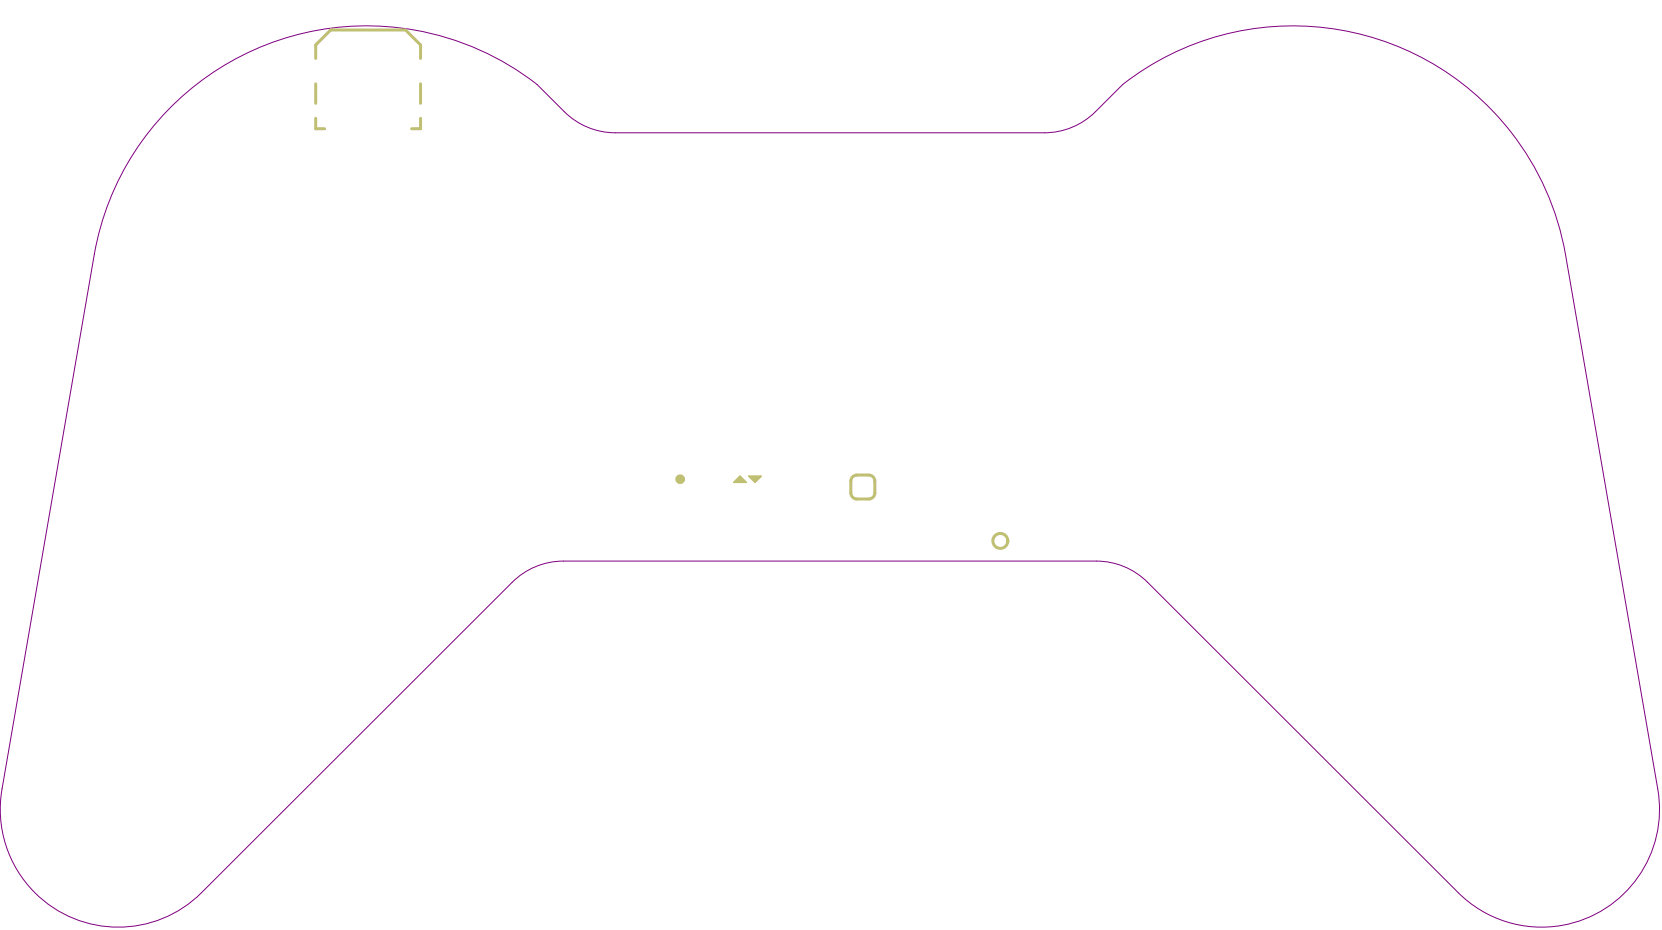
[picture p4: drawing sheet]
<svg xmlns="http://www.w3.org/2000/svg" width="469mm" height="262mm" viewBox="0 0 469 262" stroke-linecap="round" stroke-linejoin="round" font-family="sans-serif">
<path d="M47.3 31.1a78.1 78.1 0 0 1 104.2-7.3l7.7 7.7a20.4 20.4 0 0 0 14.4 6h121a20.4 20.4 0 0 0 14.4-6l7.7-7.7a78 78 0 0 1 124.9 48l26 150.8a33.3 33.3 0 0 1-17.4 35.3 33.3 33.3 0 0 1-38.8-6l-87.7-87.6a20.4 20.4 0 0 0-14.4-5.9h-150.4a20.4 20.4 0 0 0-14.4 5.9l-87.6 87.6a33.3 33.3 0 0 1-38.9 6 33.3 33.3 0 0 1-17.4-35.3l26-150.8a77.6 77.6 0 0 1 20.7-40.7z" fill="none" stroke="#800080" stroke-width=".28"/>
<g fill="#c0c073">
<path d="M211.3 134.4h3.4l-1.7 1.7z"/>
<path d="M207.1 136.1l1.7-1.7 1.6 1.7z"/>
</g>
<path d="M207.1 136.1l1.7-1.7 1.6 1.7zM211.3 134.4h3.4l-1.7 1.7z" fill="none" stroke="#c0c073" stroke-width=".51"/>
<g fill="none" stroke="#c0c073" stroke-width=".85">
<path d="M89.1 16.5v-3.8l4.2-4.2h21.1l4.2 4.2v3.8M89.1 33.4v2.9h2.5M89.1 23.7v5.5M118.6 23.7v5.5M118.6 33.4v2.9h-2.5M240.5 134.6l1.2-.5h3.4a1.69 1.69 0 0 1 1.7 1.7v3.3a1.69 1.69 0 0 1-1.7 1.7h-3.4a1.69 1.69 0 0 1-1.7-1.7v-3.3z"/>
<circle cx="282.2" cy="152.7" r="2.11"/>
</g>
<circle cx="191.9" cy="135.2" r=".68" fill="none" stroke="#c0c073" stroke-width="1.4"/>
</svg>
